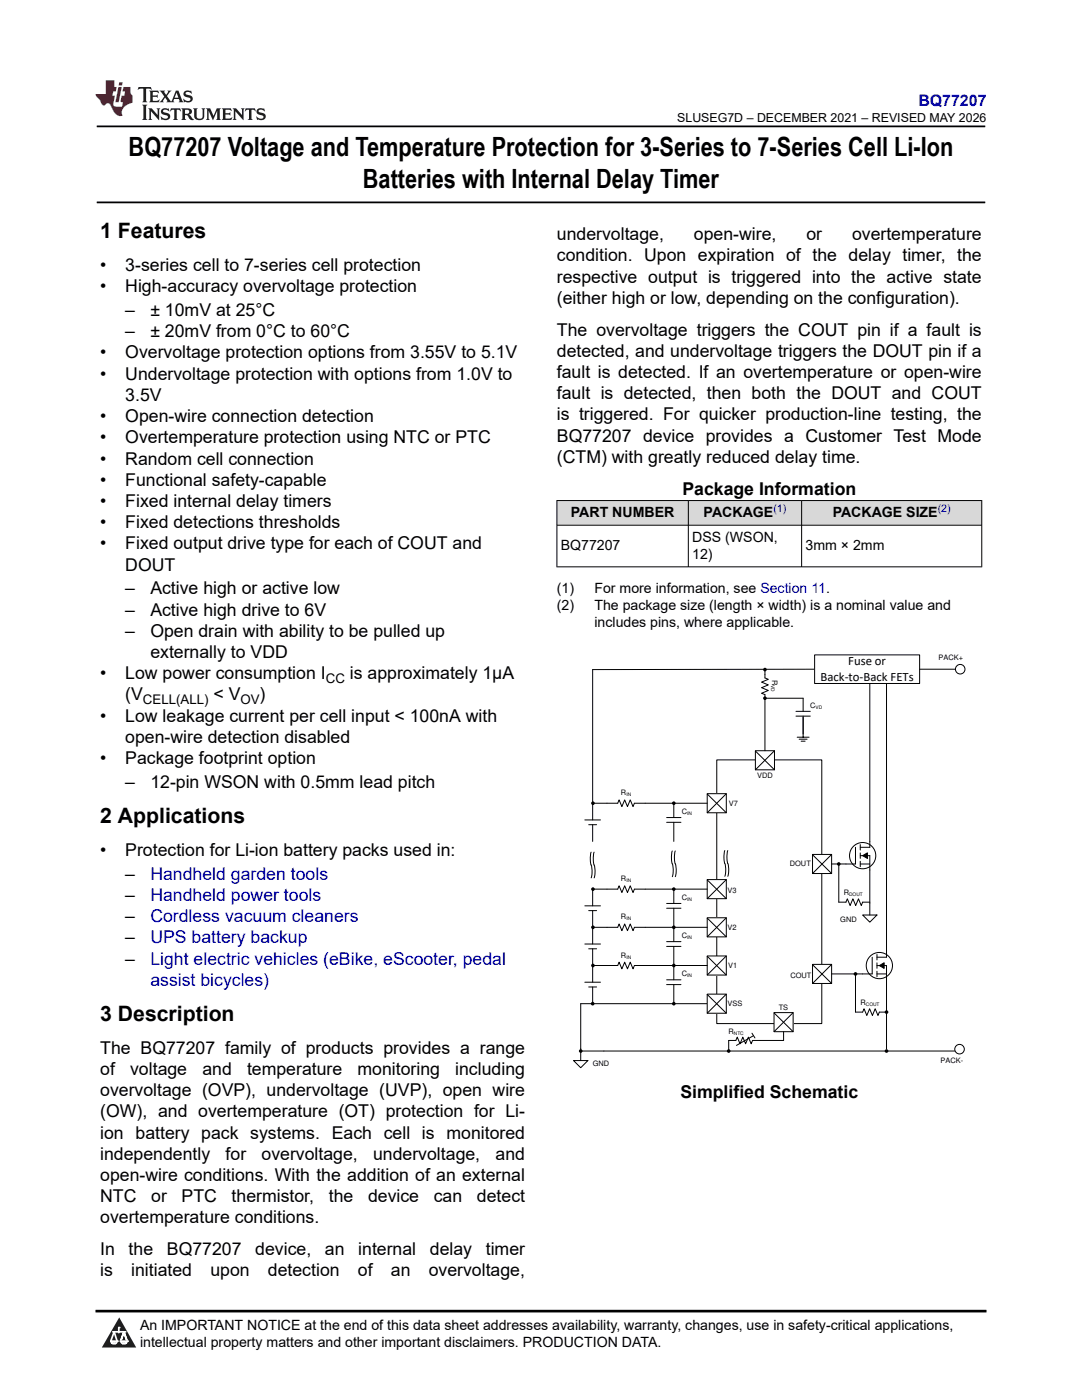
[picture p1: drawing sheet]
<svg xmlns="http://www.w3.org/2000/svg" width="216mm" height="279mm" viewBox="0 0 216 279" stroke-linecap="round" stroke-linejoin="round" font-family="sans-serif">
<defs><g id="words">
<g font-size="5.3">
<text x="25.7" y="31.2">BQ77207 Voltage and Temperature Protection for 3-Series to 7-Series Cell Li-Ion</text>
<text x="72.4" y="37.5">Batteries with Internal Delay Timer</text>
</g>
<g font-size="4.2">
<text x="20" y="47.5">1 Features</text>
<text x="20" y="164.2">2 Applications</text>
<text x="20" y="203.7">3 Description</text>
</g>
<g font-size="3.5">
<text x="111.1" y="47.9">undervoltage,</text>
<text x="138.5" y="47.9">open-wire,</text>
<text x="160.9" y="47.9">or</text>
<text x="170" y="47.9">overtemperature</text>
<text x="111.1" y="52.2">condition. Upon expiration of the delay timer, the</text>
<text x="20" y="54.1">•</text>
<text x="20" y="58.3">•</text>
<text x="25" y="54.1">3-series cell to 7-series cell protection</text>
<text x="25" y="58.3">High-accuracy overvoltage protection</text>
<text x="111.1" y="56.4">respective output is triggered into the active state</text>
<text x="25" y="63.1">–</text>
<text x="30" y="63.1">± 10mV at 25°C</text>
<text x="111.1" y="60.6">(either high or low, depending on the configuration).</text>
<text x="20" y="71.5">•</text>
<text x="25" y="67.3">–</text>
<text x="25" y="71.5">Overvoltage protection options from 3.55V to 5.1V</text>
<text x="30" y="67.3">± 20mV from 0°C to 60°C</text>
<text x="111.1" y="67">The overvoltage triggers the COUT pin if a fault is</text>
<text x="111.1" y="71.2">detected, and undervoltage triggers the DOUT pin if a</text>
<text x="20" y="75.8">•</text>
<text x="25" y="75.8">Undervoltage protection with options from 1.0V to</text>
<text x="111.1" y="75.5">fault is detected. If an overtemperature or open-wire</text>
<text x="25" y="80">3.5V</text>
<text x="111.1" y="79.7">fault is detected, then both the DOUT and COUT</text>
<text x="111.1" y="83.9">is triggered. For quicker production-line testing, the</text>
<text x="20" y="84.2">•</text>
<text x="20" y="88.5">•</text>
<text x="25" y="84.2">Open-wire connection detection</text>
<text x="25" y="88.5">Overtemperature protection using NTC or PTC</text>
<text x="111.1" y="88.2">BQ77207 device provides a Customer Test Mode</text>
<text x="20" y="92.7">•</text>
<text x="25" y="92.7">Random cell connection</text>
<text x="111.1" y="92.4">(CTM) with greatly reduced delay time.</text>
<text x="20" y="96.9">•</text>
<text x="20" y="101.2">•</text>
<text x="25" y="96.9">Functional safety-capable</text>
<text x="25" y="101.2">Fixed internal delay timers</text>
<text x="136.2" y="98.7">Package Information</text>
<text x="20" y="105.4">•</text>
<text x="25" y="105.4">Fixed detections thresholds</text>
<text x="20" y="109.6">•</text>
<text x="25" y="109.6">Fixed output drive type for each of COUT and</text>
<text x="25" y="113.9">DOUT</text>
<text x="25" y="118.6">–</text>
<text x="30" y="118.6">Active high or active low</text>
<text x="25" y="122.9">–</text>
<text x="30" y="122.9">Active high drive to 6V</text>
<text x="25" y="127.1">–</text>
<text x="30" y="127.1">Open drain with ability to be pulled up</text>
<text x="30" y="131.3">externally to VDD</text>
<text x="20" y="135.6">•</text>
<text x="25" y="135.6">Low power consumption I</text>
<text x="69.8" y="135.6">is approximately 1µA</text>
<text x="25" y="139.8">(V</text>
<text x="42.6" y="139.8">&lt; V</text>
<text x="51.8" y="139.8">)</text>
<text x="20" y="144">•</text>
<text x="25" y="144">Low leakage current per cell input &lt; 100nA with</text>
<text x="25" y="148.3">open-wire detection disabled</text>
<text x="20" y="152.5">•</text>
<text x="25" y="152.5">Package footprint option</text>
<text x="25" y="157.3">–</text>
<text x="30" y="157.3">12-pin WSON with 0.5mm lead pitch</text>
<text x="20" y="170.8">•</text>
<text x="25" y="170.8">Protection for Li-ion battery packs used in:</text>
<text x="25" y="175.6">–</text>
<text x="25" y="179.8">–</text>
<text x="25" y="184">–</text>
<text x="25" y="188.3">–</text>
<text x="25" y="192.5">–</text>
<text x="20" y="210.3">The BQ77207 family of products provides a range</text>
<text x="20" y="214.5">of</text>
<text x="26" y="214.5">voltage</text>
<text x="40.4" y="214.5">and</text>
<text x="49.3" y="214.5">temperature</text>
<text x="71.3" y="214.5">monitoring</text>
<text x="90.8" y="214.5">including</text>
<text x="20" y="218.8">overvoltage (OVP), undervoltage (UVP), open wire</text>
<text x="135.8" y="219.1">Simplified Schematic</text>
<text x="20" y="223">(OW), and overtemperature (OT) protection for Li-</text>
<text x="20" y="227.2">ion battery pack systems. Each cell is monitored</text>
<text x="20" y="231.5">independently</text>
<text x="45" y="231.5">for</text>
<text x="52.2" y="231.5">overvoltage,</text>
<text x="74.5" y="231.5">undervoltage,</text>
<text x="98.9" y="231.5">and</text>
<text x="20" y="239.9">NTC</text>
<text x="20" y="235.7">open-wire conditions. With the addition of an external</text>
<text x="30.2" y="239.9">or</text>
<text x="36.2" y="239.9">PTC</text>
<text x="46.2" y="239.9">thermistor,</text>
<text x="65.6" y="239.9">the</text>
<text x="73.4" y="239.9">device</text>
<text x="86.6" y="239.9">can</text>
<text x="95.2" y="239.9">detect</text>
<text x="20" y="244.2">overtemperature conditions.</text>
<text x="20" y="250.5">In</text>
<text x="25.7" y="250.5">the</text>
<text x="33.3" y="250.5">BQ77207</text>
<text x="50.9" y="250.5">device,</text>
<text x="64.8" y="250.5">an</text>
<text x="71.5" y="250.5">internal</text>
<text x="85.8" y="250.5">delay</text>
<text x="96.9" y="250.5">timer</text>
<text x="20" y="254.7">is</text>
<text x="26.2" y="254.7">initiated</text>
<text x="42" y="254.7">upon</text>
<text x="53.5" y="254.7">detection</text>
<text x="71.4" y="254.7">of</text>
<text x="78" y="254.7">an</text>
<text x="85.6" y="254.7">overvoltage,</text>
</g>
<g font-size="3.5" fill="#00f">
<text x="30" y="175.6">Handheld garden tools</text>
<text x="30" y="179.8">Handheld power tools</text>
<text x="30" y="184">Cordless vacuum cleaners</text>
<text x="30" y="188.3">UPS battery backup</text>
<text x="30" y="192.5">Light electric vehicles (eBike, eScooter, pedal</text>
<text x="30" y="196.7">assist bicycles)</text>
</g>
<text font-size="3.2" fill="#00f" x="183.3" y="21.1">BQ77207</text>
<g font-size="2.8">
<text x="113.9" y="103.2">PART NUMBER</text>
<text x="140.4" y="103.2">PACKAGE</text>
<text x="166.2" y="103.2">PACKAGE SIZE</text>
<text x="111.9" y="109.8">BQ77207</text>
<text x="138.1" y="108.1">DSS (WSON,</text>
<text x="138.1" y="111.5">12)</text>
<text x="160.7" y="109.8">3mm × 2mm</text>
<text x="111.1" y="118.3">(1)</text>
<text x="118.6" y="118.3">For more information, see Section 11.</text>
<text x="111.1" y="121.7">(2)</text>
<text x="118.6" y="121.7">The package size (length × width) is a nominal value and</text>
<text x="118.6" y="125.1">includes pins, where applicable.</text>
<text x="27.9" y="265.5">An IMPORTANT NOTICE at the end of this data sheet addresses availability, warranty, changes, use in safety-critical applications,</text>
<text x="27.9" y="268.9">intellectual property matters and other important disclaimers. PRODUCTION DATA.</text>
</g>
<g font-size="2.6">
<text x="65" y="136.3">CC</text>
<text x="28.5" y="140.5">CELL(ALL)</text>
<text x="48" y="140.5">OV</text>
</g>
<g font-size="2.5">
<text x="135.1" y="24.3">SLUSEG7D – DECEMBER 2021 – REVISED MAY 2026</text>
<text x="163.7" y="135.8">Back-to-Back FETs</text>
<text x="169.2" y="132.8">Fuse or</text>
</g>
<g font-size="2.1" fill="#00f">
<text x="154.3" y="102.2">(1)</text>
<text x="187.1" y="102.2">(2)</text>
</g>
<g font-size="1.5">
<text x="187.3" y="131.6">PACK+</text>
<text x="154.1" y="135.6" transform="rotate(90 154.1 135.6)">R</text>
<text x="161.7" y="141.3">C</text>
<text x="151.1" y="155.3">VDD</text>
<text x="123.9" y="158.7">R</text>
<text x="145.5" y="160.8">V7</text>
<text x="136.1" y="162.4">C</text>
<text x="157.6" y="172.9">DOUT</text>
<text x="123.9" y="175.9">R</text>
<text x="136.1" y="179.5">C</text>
<text x="145.2" y="178.1">V3</text>
<text x="168.4" y="178.6">R</text>
<text x="123.9" y="183.5">R</text>
<text x="145.2" y="185.6">V2</text>
<text x="167.7" y="184">GND</text>
<text x="123.9" y="191.1">R</text>
<text x="136.1" y="187.2">C</text>
<text x="136.1" y="194.8">C</text>
<text x="145.3" y="193.2">V1</text>
<text x="157.7" y="195.1">COUT</text>
<text x="145.2" y="200.8">VSS</text>
<text x="155.4" y="201.5">TS</text>
<text x="171.7" y="200.5">R</text>
<text x="145.4" y="206.3">R</text>
<text x="118.3" y="212.7">GND</text>
<text x="187.7" y="212.2">PACK-</text>
</g>
<g font-size="1">
<text x="153.9" y="136.7" transform="rotate(90 153.9 136.7)">VD</text>
<text x="162.7" y="141.5">VD</text>
<text x="125" y="158.9">IN</text>
<text x="137.1" y="162.6">IN</text>
<text x="125" y="176.1">IN</text>
<text x="137.1" y="179.7">IN</text>
<text x="169.4" y="178.8">DOUT</text>
<text x="125" y="183.7">IN</text>
<text x="125" y="191.3">IN</text>
<text x="137.1" y="187.4">IN</text>
<text x="137.1" y="195">IN</text>
<text x="172.8" y="200.7">COUT</text>
<text x="146.4" y="206.5">NTC</text>
</g>
</g></defs>
<path d="M19.3 25.2h177.3M19.3 40.4h177.3" fill="none" stroke="#000" stroke-width=".35"/>
<g fill="#d8d8d8">
<path d="M111.1 99.9h84.8v4.9h-84.8z" fill-rule="evenodd"/>
<path d="M111.2 100h26.1v4.8h-26.1z" fill-rule="evenodd"/>
<path d="M137.4 100h22.5v4.8h-22.5z" fill-rule="evenodd"/>
<path d="M160 100h35.8v4.8h-35.8z" fill-rule="evenodd"/>
</g>
<path d="M111.1 99.9h84.9M111.1 99.8v13.4M137.3 99.8v13.4M160 99.8v13.4M195.9 99.8v13.4M111.1 104.8h84.9M111.1 113.1h84.9" fill="none" stroke="#000" stroke-width=".2"/>
<path d="M143 151.7h21v52.6h-21z" fill-rule="evenodd" fill="#fff"/>
<path d="M143 151.7h21v52.6h-21z" fill="none" stroke="#000" stroke-width=".2"/>
<path d="M141.1 175.5h3.8v3.9h-3.8z" fill-rule="evenodd" fill="#fff"/>
<path d="M118.3 177.4v3.4M118.3 177.4h5l.2-.6 .6 1.3 .5-1.3 .6 1.3 .6-1.3 .5 1.3 .3-.7h14.5M134.4 177.4v2.9M141.1 175.5h3.8v3.9h-3.8zM141.1 175.6l3.8 3.8M144.9 175.5l-3.8 3.9M116.7 180.8h3.1M117.5 181.7h1.5M118.3 181.7v3.4M133 181.3h2.9M133 180.3h2.9M134.4 181.3v3.8" fill="none" stroke="#000" stroke-width=".2"/>
<g fill="#000">
<circle cx="118.3" cy="177.4" r=".37"/>
<circle cx="134.4" cy="177.4" r=".36"/>
</g>
<path d="M141.1 183.2h3.8v3.8h-3.8z" fill-rule="evenodd" fill="#fff"/>
<path d="M116.7 188.4h3.1M117.5 189.4h1.5M118.3 185.1v3.3M118.3 189.4v3.3M118.3 185.1h5l.2-.7 .6 1.3 .5-1.3 .6 1.3 .6-1.3 .5 1.3 .3-.6h14.5M133 188.9h2.9M133 187.9h2.9M134.4 185.1v2.8M134.4 188.9v3.8M141.1 183.2h3.8v3.8h-3.8zM141.1 183.2l3.8 3.8M144.9 183.2l-3.8 3.8" fill="none" stroke="#000" stroke-width=".2"/>
<g fill="#000">
<circle cx="118.3" cy="185.1" r=".37"/>
<circle cx="134.4" cy="185.1" r=".36"/>
</g>
<path d="M141.1 190.8h3.8v3.8h-3.8z" fill-rule="evenodd" fill="#fff"/>
<path d="M116.7 196h3.1M117.5 197h1.5M118.3 192.7v3.3M118.3 197v3.3M118.3 192.7h5l.2-.7 .6 1.4 .5-1.4 .6 1.4 .6-1.4 .5 1.4 .3-.7h14.5M133 196.5h2.9M133 195.5h2.9M134.4 192.7v2.8M134.4 196.5v3.8M141.1 190.8h3.8v3.8h-3.8zM141.1 190.8l3.8 3.8M144.9 190.8l-3.8 3.8" fill="none" stroke="#000" stroke-width=".2"/>
<g fill="#000">
<circle cx="118.3" cy="192.7" r=".37"/>
<circle cx="134.4" cy="192.7" r=".36"/>
</g>
<path d="M141.1 158.4h3.8v3.8h-3.8z" fill-rule="evenodd" fill="#fff"/>
<g fill="none" stroke="#000" stroke-width=".2">
<path d="M141.1 158.4h3.8v3.8h-3.8zM141.1 158.5l3.8 3.7M144.9 158.4l-3.8 3.8M116.7 163.6h3.1M117.5 164.6h1.5M118.3 160.3v3.3M118.3 164.6v3.3M118.3 160.3h5l.2-.7 .6 1.4 .5-1.4 .6 1.4 .6-1.4 .5 1.4 .3-.7h14.5M133 164.1h2.9M133 163.2h2.9M134.4 160.3v2.9M134.4 164.1v3.8"/>
<path d="M118.3 200.3h22.8"/>
</g>
<g fill="#000">
<circle cx="118.3" cy="160.3" r=".37"/>
<circle cx="134.4" cy="160.3" r=".36"/>
<circle cx="118.3" cy="200.3" r=".37"/>
<circle cx="134.4" cy="200.3" r=".36"/>
</g>
<path d="M141.1 198.4h3.8v3.8h-3.8z" fill-rule="evenodd" fill="#fff"/>
<path d="M152.6 134.6v.7l.7 .3-1.3 .5 1.3 .6-1.3 .5 1.3 .6-1.3 .6 .6 .2v.7M160.3 139.3v2.7M162.5 133.6h-44.2v26.7M158.8 142.9h2.9M158.8 142h2.9M160.3 142.9v3.6M141.1 198.4h3.8v3.8h-3.8zM141.1 198.5l3.8 3.7M144.9 198.4l-3.8 3.8" fill="none" stroke="#000" stroke-width=".2"/>
<path d="M150.7 149.8h3.8v3.8h-3.8z" fill-rule="evenodd" fill="#fff"/>
<path d="M152.6 133.6v1M160.3 139.3h-7.7v10.5M150.7 149.8h3.8v3.8h-3.8zM150.7 149.9l3.8 3.7M154.5 149.8l-3.8 3.8M159.1 147.1h2.3M159.5 147.5h1.5M159.9 147.9h.8M160.3 143.2v3.9" fill="none" stroke="#000" stroke-width=".2"/>
<g fill="#000">
<circle cx="152.6" cy="139.3" r=".37"/>
<circle cx="152.6" cy="133.6" r=".37"/>
</g>
<path d="M162.5 130.7h21v5.7h-21z" fill-rule="evenodd" fill="#fff"/>
<path d="M162.5 130.7h21v5.7h-21z" fill="none" stroke="#000" stroke-width=".2"/>
<path d="M117.8 171.4l.6 .1 .3 1.5v1h-.5z" fill-rule="evenodd" fill="#fff"/>
<path d="M118 172.6h.5" fill="none" stroke="#fff" stroke-width=".2"/>
<path d="M118 170.1a5.4 5.4 0 0 0 .1 3.1v1.4l-.1 .6M118.5 170.1a5.4 5.4 0 0 0 .2 3.1v1.4l-.2 .6" fill="none" stroke="#000" stroke-width=".2"/>
<path d="M134 171.1l.6 .1 .3 1.6v1h-.5z" fill-rule="evenodd" fill="#fff"/>
<path d="M134.1 172.4h.6" fill="none" stroke="#fff" stroke-width=".2"/>
<path d="M134.1 169.8a5.4 5.4 0 0 0 .2 3.2v1.3l-.2 .7M134.7 169.8a5.4 5.4 0 0 0 .2 3.2v1.3l-.2 .7" fill="none" stroke="#000" stroke-width=".2"/>
<path d="M162.1 192.5h3.8v3.8h-3.8z" fill-rule="evenodd" fill="#fff"/>
<g fill="none" stroke="#000" stroke-width=".2">
<path d="M162.1 192.5h3.8v3.8h-3.8zM162.1 192.5l3.8 3.8M165.9 192.5l-3.8 3.8M170.7 194.4v7.6h1.4l.3-.7 .6 1.4 .5-1.4 .6 1.4 .5-1.4 .6 1.4 .3-.7h1.4M174 191v3.4h-8.1M175 194.4h1.9M175 192.7h1.9v16.7M175 190.5v1.1M175 192.2v1M175 193.8v1.1M175.5 192.7l.9-.6v1.2zM176.9 189.8v1.2h-1.9"/>
<path d="M114.4 211.7h2.9l-1.4 1.4zM115.9 209.8h74.6M115.9 200.3v11.4"/>
<circle cx="175.5" cy="192.7" r="2.62"/>
</g>
<g fill="#000">
<path d="M175.5 192.7l.9-.6v1.2z"/>
<circle cx="170.7" cy="194.4" r=".37"/>
<circle cx="115.9" cy="209.8" r=".37"/>
<circle cx="176.9" cy="202" r=".37"/>
<circle cx="176.9" cy="209.8" r=".36"/>
</g>
<circle cx="191.5" cy="209.4" r=".95" fill="#fff"/>
<circle cx="191.5" cy="209.4" r=".95" fill="none" stroke="#000" stroke-width=".2"/>
<circle cx="191.6" cy="133.6" r=".95" fill="#fff"/>
<g fill="none" stroke="#000" stroke-width=".2">
<path d="M176.9 136.4v53.4M183.5 133.6h7.1M115.9 200.3h2.4"/>
<circle cx="191.6" cy="133.6" r=".95"/>
</g>
<path d="M154.5 202.1h3.8v3.8h-3.8z" fill-rule="evenodd" fill="#fff"/>
<path d="M150 206.2l.6 .9M150.3 206.7l-3.4 1.9M154.5 202.1h3.8v3.8h-3.8zM154.5 202.1l3.8 3.8M156.4 205.9v1.7h-6.2l-.3 .7-.6-1.3-.5 1.3-.6-1.3-.5 1.3-.6-1.3-.3 .6h-1.4v2.2M158.3 202.1l-3.8 3.8" fill="none" stroke="#000" stroke-width=".2"/>
<circle cx="145.4" cy="209.8" r=".37" fill="#000"/>
<path d="M162.1 170.5h3.8v3.8h-3.8z" fill-rule="evenodd" fill="#fff"/>
<g fill="none" stroke="#000" stroke-width=".2">
<path d="M173.6 136.4v32.7h-1.9M162.1 170.5h3.8v3.8h-3.8zM162.1 170.6l3.8 3.7M165.9 170.5l-3.8 3.8M167.4 172.4v7.6h1.4l.3-.6 .5 1.3 .6-1.3 .5 1.3 .6-1.3 .6 1.3 .2-.7h1.5M170.7 169.1v3.3h-4.8M171.7 170.8h1.9v11.8M171.7 172.4h1.9M171.7 168.6v1M171.7 170.2v1.1M171.7 171.9v1.1M172.1 170.8l1-.6v1.1z"/>
<path d="M172.1 182.6h2.9l-1.4 1.4z"/>
<circle cx="172.1" cy="170.8" r="2.62"/>
</g>
<g fill="#000">
<path d="M172.1 170.8l1-.6v1.1z"/>
<circle cx="167.4" cy="172.4" r=".37"/>
</g>
<path d="M144.4 171.1l.6 .1 .4 1.5v1h-.6z" fill-rule="evenodd" fill="#fff"/>
<path d="M144.6 172.3h.6" fill="none" stroke="#fff" stroke-width=".2"/>
<path d="M144.6 169.8a5.4 5.4 0 0 0 .2 3.1v1.4l-.2 .6M145.2 169.8a5.4 5.4 0 0 0 .2 3.1v1.4l-.2 .6" fill="none" stroke="#000" stroke-width=".2"/>
<path d="M0 0h215.9v23.8h-215.9z" fill-rule="evenodd" fill="#fff"/>
<path d="M27.7 17.4l-.2 .6 .5-.3h.6v.2v2.1l-.2 .4h1l-.2-.4v-2.1v-.2h.5l.5 .3-.1-.6zM29.8 18.1l.2 .4v1.5l-.2 .4h1.9l.1-.6a1.08 1.08 0 0 1-1.3 .2v-.7h.6l.4 .2v-.6l-.4 .2h-.6v-.6l.2-.1a1 1 0 0 1 1 .2l-.1-.5zM31.8 18.1l1 1.1-1 1.2h.9l-.2-.2 .4-.7 .5 .7-.2 .2h1.6l-.2-.2 .1-.4h1l.1 .4-.1 .2h.9l-.2-.3-.8-2h-.5l-1 2.2-.8-1.1 .9-1.1h-.8l.2 .2-.5 .7-.3-.7 .1-.2zM35.2 18.5l.4 1h-.8zM36.8 18.2a.65 .65 0 0 0-.2 .8 .65 .65 0 0 0 .6 .4l.7 .2 .1 .2a.79 .79 0 0 1-.7 .4 .79 .79 0 0 1-.7-.5l.1 .7 .2-.1a.93 .93 0 0 0 1.1 .1 .93 .93 0 0 0 .4-1 1.46 1.46 0 0 0-1.2-.6l-.1-.3a1.09 1.09 0 0 1 1.2 .2l-.2-.6-.1 .1-.6-.2zM28.4 20.9l.2 .4v2.3l-.2 .3h1l-.2-.3v-2.3l.2-.4zM29.6 21.6l.2 .4v1.6l-.2 .3h.8l-.3-.3v-1.4l1.7 1.8v-2l.2-.4h-.8l.2 .2 .1 1.1-1.2-1.3zM32.3 21.8a.65 .65 0 0 0-.2 .7 .65 .65 0 0 0 .7 .4l.6 .2 .1 .2a.79 .79 0 0 1-.7 .4 .79 .79 0 0 1-.7-.5l.1 .7 .2-.1a.93 .93 0 0 0 1.1 .1 .93 .93 0 0 0 .4-.9 1.46 1.46 0 0 0-1.2-.6l-.1-.4a1.09 1.09 0 0 1 1.2 .2l-.2-.6-.1 .1-.6-.1zM34.1 21.6l-.1 .7a.63 .63 0 0 1 .7-.4l.1 1.7-.3 .3h1l-.2-.3v-1.7a.66 .66 0 0 1 .8 .4l-.1-.7zM36.2 21.6l.2 .4v1.6l-.2 .3h.9l-.2-.2v-.7h.5l.1 .2a.79 .79 0 0 0 1.2 .6l-1-.9a.61 .61 0 0 0 .6-.6 .61 .61 0 0 0-.5-.6zM36.9 21.9h.2a.47 .47 0 0 1 .5 .1 .47 .47 0 0 1 .1 .5l-.2 .2h-.6zM38.5 21.6l.2 .2a2.27 2.27 0 0 0 .4 2 1.04 1.04 0 0 0 1.7-.7v-1.3l.2-.2h-.8l.2 .4v1.1a.6 .6 0 0 1-.6 .6 .6 .6 0 0 1-.6-.6v-1.1l.3-.4zM41.1 21.6l.2 .4v1.6l-.2 .3h.7l-.2-.3v-1.5l.9 1.9 .8-1.9v1.5l-.2 .3h1l-.3-.3v-1.6l.3-.4h-.8l-.7 1.5-.7-1.5zM44.3 21.6l.2 .4v1.6l-.2 .3h1.9l.1-.5a1.09 1.09 0 0 1-1.3 .1v-.6h.6l.4 .1v-.6l-.4 .2h-.6v-.6l.2-.1a1.01 1.01 0 0 1 1 .3l-.1-.6zM46.4 21.6l.3 .4v1.6l-.3 .3h.8l-.2-.3v-1.4l1.6 1.8v-2l.2-.4h-.7l.2 .2v1.1l-1.2-1.3zM49 21.6l-.1 .7a.63 .63 0 0 1 .8-.4v1.7l-.3 .3h1l-.2-.3v-1.7a.66 .66 0 0 1 .8 .4l-.1-.7zM51.4 21.8a.65 .65 0 0 0-.2 .7 .65 .65 0 0 0 .6 .4l.6 .2 .2 .2a.79 .79 0 0 1-.8 .4 .79 .79 0 0 1-.6-.5l.1 .7 .2-.1a.93 .93 0 0 0 1 .1 .93 .93 0 0 0 .5-.9 1.46 1.46 0 0 0-1.3-.6l-.1-.4a1.09 1.09 0 0 1 1.3 .2l-.2-.6-.2 .1-.5-.1z" fill="#231f20"/>
<path d="M21.1 16v2.8h-2.1l.1 .3 .9 1a.95 .95 0 0 0 .9 .9 .59 .59 0 0 1 .6-.4 .59 .59 0 0 1 .5 .4l.4 .8a1.59 1.59 0 0 0 2.1 1.3 1.61 1.61 0 0 1 1-2.2l1-.4-.1-1.5a1.59 1.59 0 0 1-.4-1.6h-1.4l-.2 .9h.5l-.1 .8h-.5l-.2 1v.2l.4 .1-.2 .9h-.6a.73 .73 0 0 1-1.1-.7l.3-1.5h-.5l.2-.8h.5l.2-.9h-.5v-1.4zM23.6 17.4l-.6 3h.7l.6-3zM23.8 16.4l-.1 .7h.7l.1-.7z" fill="#ed1c24"/>
<path d="M0 261.4h215.9v18h-215.9z" fill-rule="evenodd" fill="#fff"/>
<path d="M23.8 262.9l3.4 6h-6.9z" fill="#231f20"/>
<path d="M22.1 267.7h1.3l-.4 .5h-.3a.55 .55 0 0 1-.6-.5z" fill-rule="evenodd" fill="#fff"/>
<path d="M22.1 267.7h1.3l-.4 .5h-.3a.55 .55 0 0 1-.6-.5z" fill="none" stroke="#231f20" stroke-width=".34"/>
<path d="M22.1 267.7h1.3l-.4 .5h-.5zM23.7 265.9h.1M23.7 264.9v1z" fill="none" stroke="#fff" stroke-width=".34"/>
<circle cx="23.7" cy="264.9" r=".17" fill="#fff"/>
<path d="M22.6 265.8h.1M22.6 265.8h2.3z" fill="none" stroke="#fff" stroke-width=".34"/>
<circle cx="24.9" cy="265.8" r=".17" fill="#fff"/>
<path d="M24 267.7h.1" fill="none" stroke="#fff" stroke-width=".34"/>
<path d="M24.7 265.8l-.7 1.9z" fill="#fff"/>
<path d="M24.7 265.8l-.7 1.9z" fill="none" stroke="#fff" stroke-width=".34"/>
<path d="M24.7 265.8l.7 1.9z" fill="#fff"/>
<path d="M24.7 265.8l.7 1.9zM25.3 267.7h.1" fill="none" stroke="#fff" stroke-width=".34"/>
<circle cx="22.1" cy="267.7" r=".17" fill="#fff"/>
<path d="M22.8 265.8l-.7 1.9zM22.8 265.8l.6 1.9z" fill="none" stroke="#fff" stroke-width=".34"/>
<circle cx="23.4" cy="267.7" r=".17" fill="#fff"/>
<path d="M24.1 267.7h1.3a.65 .65 0 0 1-.6 .5 .65 .65 0 0 1-.7-.5z" fill-rule="evenodd" fill="#fff"/>
<path d="M24.1 267.7h1.3a.65 .65 0 0 1-.6 .5 .65 .65 0 0 1-.7-.5z" fill="none" stroke="#231f20" stroke-width=".34"/>
<path d="M24 267.7h.1M24.1 267.7h1.3l-.4 .5h-.5z" fill="none" stroke="#fff" stroke-width=".34"/>
<circle cx="25.4" cy="267.7" r=".17" fill="#fff"/>
<path d="M19 261.7h177.8" fill="none" stroke="#000" stroke-width=".53"/>
<use href="#words"/>
</svg>
